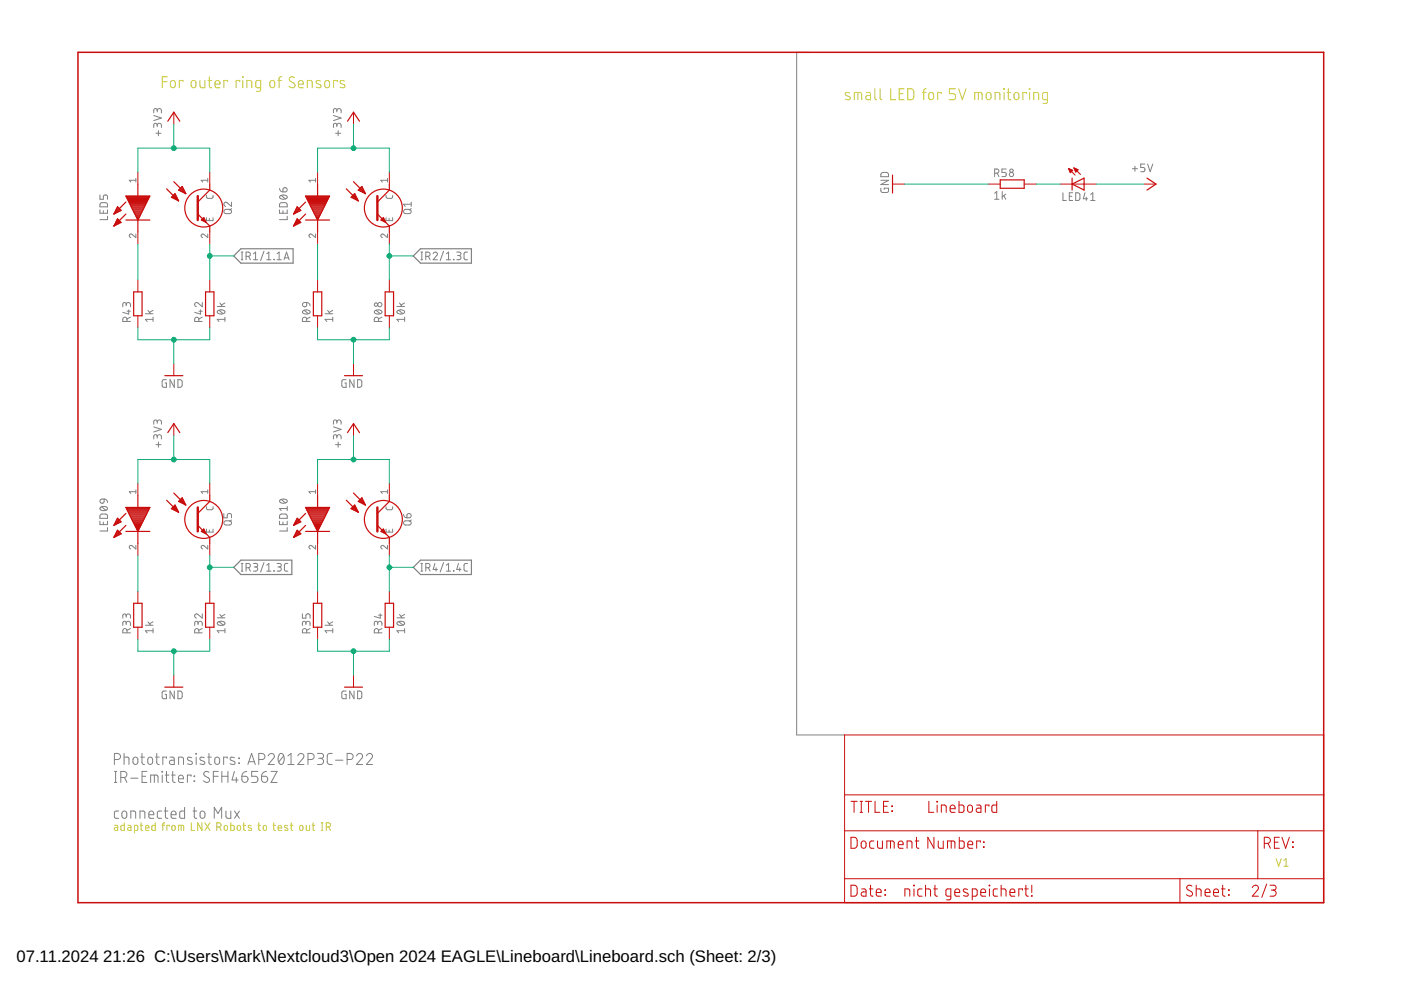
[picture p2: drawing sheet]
<svg xmlns="http://www.w3.org/2000/svg" width="297mm" height="210mm" viewBox="0 0 297 210" stroke-linecap="round" stroke-linejoin="round" font-family="sans-serif">
<defs><g id="words">
<g font-size="3.5">
<text x="3.5" y="203.9">07.11.2024</text>
<text x="21.9" y="203.9">21:26 C:\Users\Mark\Nextcloud3\Open 2024 EAGLE\Lineboard\Lineboard.sch (Sheet: 2/3)</text>
</g>
</g></defs>
<g fill="none" stroke="#c8c832" stroke-width=".21">
<path d="M34.4 17.3h1.1M35.5 16.3h-1.1v2.3M36.3 17.2l.4-.1a.92 .92 0 0 1 .2 1.4l-.3 .1-.3-.2-.2-.3zM38.8 17.3v-.2h-.8v1.5M40.6 17.2l.5-.1a.92 .92 0 0 1 .2 1.4l-.3 .1-.4-.2-.1-.3zM42.4 17.1v1.1l.1 .3 .3 .1h.6v-1.5M44.1 17.1h.8M44.4 16.3v2.1l.5 .2M45.6 17.8h1a.54 .54 0 0 0-.3-.7 .54 .54 0 0 0-.7 .5l.1 .9 .9 .1M48.3 17.3v-.2h-.8v1.5M50.8 17.3v-.2h-.7v1.5M51.4 16.3l.1 .1z"/>
<path d="M51.5 17.1v1.5M52.3 18.6v-1.5l1 .1 .1 1.4M55.3 18.6h-.8l-.2-.2v-1.1l.2-.2h.8v1.9l-.3 .4h-.6M57.3 17.2l.5-.1a.92 .92 0 0 1 .2 1.4l-.3 .1-.4-.2-.1-.3zM58.9 17.1h.8M59.7 16.3l-.5 .2v2.1M62.4 16.5a.58 .58 0 0 0-.8-.1 .58 .58 0 0 0 0 .9l.7 .3a.59 .59 0 0 1 .1 .9 .59 .59 0 0 1-.9 0l-.2-.2M63.3 17.8h1a.54 .54 0 0 0-.4-.7 .54 .54 0 0 0-.6 .5l.1 .9 .9 .1M65.2 18.6v-1.5l.9 .1 .1 1.4M67.9 17.2l-.5-.1-.4 .2 .1 .3 .9 .5v.4a.82 .82 0 0 1-1 0M69 17.2l.4-.1a.92 .92 0 0 1 .2 1.4l-.3 .1-.3-.2-.2-.3zM71.5 17.3v-.2h-.8v1.5"/>
<path d="M73 17.2l-.6-.1-.3 .2 .1 .3 .9 .5v.4a.82 .82 0 0 1-1 0M180.1 19.7l-.7-.1-.2 .4 1 .6v.4l-.3 .1-.7-.1M181.9 19.6v1.5M183.7 19.6h.6l.3 .2v1.3h-.6a.46 .46 0 0 1-.5-.4 .46 .46 0 0 1 .5-.5h.6M185.5 18.8v2.1l.4 .2M186.6 18.8v2l.1 .2 .3 .1M188.8 18.8v2.3h1.1M190.6 19.9h.8M191.7 18.8h-1.1v2.3h1.1M192.5 18.8h.8l.4 .5 .1 1.2-.2 .4-.3 .2h-.8zM195.6 19.6h.8M196.4 18.8l-.5 .2v2.1"/>
<path d="M197 19.8l.3-.2 .5 .2 .2 .8a.52 .52 0 0 1-.6 .6 .52 .52 0 0 1-.5-.6zM199.6 19.9v-.3h-.8v1.5M202.6 18.8h-1.3v1.1h.8a.66 .66 0 0 1 .5 .6 .66 .66 0 0 1-.5 .6h-.8M203.3 18.8l.7 2.3 .8-2.3M207.4 19.6v1.5M209.2 19.8l.5-.2a.92 .92 0 0 1 .2 1.5h-.4l-.4-.3zM212.8 18.8l.1 .1zM212.9 19.6v1.5M213.5 19.6h.8M213.8 18.8v2.1l.5 .2M215.1 19.8l.5-.2a.92 .92 0 0 1 .2 1.5h-.4l-.4-.3zM217.7 19.9v-.3h-.8v1.5"/>
<path d="M218.2 18.8l.2 .1zM218.3 19.6v1.5M181.1 21.1v-1.5l1.5 .1 .1 1.4M206.7 21.1v-1.5l1.4 .1 .1 1.4M211 21.1v-1.5l.9 .1 .1 1.4M219.2 21.1v-1.5l.9 .1 .1 1.4M222.1 21.1h-.8l-.2-.2v-1.1l.2-.2h.8v1.9l-.3 .4h-.6M24.3 175h.5l.2 .3v.8l-.6-.1-.2-.2 .1-.2 .7-.1M26.4 174.5v1.6h-.6l-.2-.3 .1-.6 .1-.2h.6M27.1 175h.5l.2 .3v.8l-.6-.1-.1-.2v-.2l.7-.1M28.5 176.1h.6l.1-.2-.1-.9h-.6v1.6M29.7 175h.6"/>
<path d="M29.9 174.5v1.4l.4 .2M30.8 175.5h.8a.39 .39 0 0 0-.3-.5 .39 .39 0 0 0-.5 .3l.1 .7 .7 .1M32.9 174.5v1.6h-.5l-.2-.3v-.6l.2-.2h.5M34.4 175h.5M34.9 174.5l-.4 .2v1.4M35.9 175.2v-.2h-.5v1.1M36.5 175.1h.5l.1 .6a.36 .36 0 0 1-.3 .4 .36 .36 0 0 1-.4-.4zM37.9 176.1v-1.1l1 .1v1M38.4 175v1.1M40.6 174.5v1.6h.7M42.8 174.5v1.6l-.9-1.6v1.6M43.4 174.5l1.1 1.6"/>
<path d="M44.5 174.5l-1.1 1.6M46 175.3h.4a.44 .44 0 0 0 .5-.4 .44 .44 0 0 0-.5-.4h-.4v1.6M46.5 175.3l.4 .8M47.6 175.1h.5l.1 .6a.36 .36 0 0 1-.3 .4 .36 .36 0 0 1-.4-.4zM48.9 174.5v1.6l.6-.1 .1-.8-.1-.2h-.6M50.4 175.1h.5l.1 .6a.37 .37 0 0 1-.4 .4 .37 .37 0 0 1-.3-.4zM51.5 175h.5M51.7 174.5v1.4l.3 .2M53.3 175.1l-.4-.1-.3 .2 .7 .5v.3l-.2 .1-.5-.1M54.7 175h.5M54.9 174.5v1.4l.3 .2M55.9 175.1h.5l.1 .6a.36 .36 0 0 1-.3 .4 .36 .36 0 0 1-.4-.4z"/>
<path d="M57.9 175h.5M58 174.5l.1 1.4 .3 .2M59 175.5h.7a.39 .39 0 0 0-.3-.5 .39 .39 0 0 0-.4 .3l.1 .7 .6 .1M61 175.1l-.4-.1-.3 .2 .7 .5v.3l-.2 .1-.5-.1M61.6 175h.5M61.7 174.5l.1 1.4 .3 .2M63.6 175.1h.5l.1 .6a.36 .36 0 0 1-.3 .4 .36 .36 0 0 1-.4-.4zM64.9 175v.9l.3 .2h.4v-1.1M66.2 175h.5M66.4 174.5v1.4l.3 .2M68.1 176.1h.4M68.1 174.5h.4"/>
<path d="M68.3 174.5v1.6M69.2 175.3h.4a.44 .44 0 0 0 .5-.4 .44 .44 0 0 0-.5-.4h-.4v1.6M69.7 175.3l.4 .8M270.6 182.1l.5 1.6 .6-1.6M272.2 182.4l.5-.3v1.6M272.2 183.7h.9"/>
</g>
<g fill="none" stroke="#808080" stroke-width=".21">
<path d="M171.4 11.1h-2.5v144.7h10.2M28.8 37.8v.8M28.8 38.2h-1.4l.3 .4M32.6 24.5l1.6 .5-1.6 .6M33.1 28.3h1M33.3 26.6a.44 .44 0 0 1 .5-.5 .44 .44 0 0 1 .4 .5v.4M33.3 26.9v-.4a.37 .37 0 0 0-.3-.4 .37 .37 0 0 0-.4 .4v.5M33.3 23.5a.44 .44 0 0 1 .5-.5 .44 .44 0 0 1 .4 .5v.4M33.3 23.7v-.3a.37 .37 0 0 0-.3-.4 .37 .37 0 0 0-.4 .4v.5M33.6 27.7v1.1M44 38.2h-1.3l.3 .4M44 37.8v.8"/>
<path d="M59.3 40l.3 .6 .4 .1M60.1 39.9a.46 .46 0 0 1 .7 .1 .46 .46 0 0 1-.3 .7h-.5zM66.9 38.2h-1.4l.3 .4M66.9 37.8v.8M70.7 24.5l1.6 .5-1.6 .6M71.1 28.3h1.1M71.4 26.6a.46 .46 0 0 1 .5-.5 .46 .46 0 0 1 .4 .5v.4M71.4 26.9v-.4a.36 .36 0 0 0-.3-.4 .36 .36 0 0 0-.4 .4v.5M71.4 23.5a.46 .46 0 0 1 .5-.5 .46 .46 0 0 1 .4 .5v.4M71.4 23.7v-.3a.36 .36 0 0 0-.3-.4 .36 .36 0 0 0-.4 .4v.5M71.7 27.7v1.1M82.1 38.2h-1.3l.2 .4"/>
<path d="M82.1 37.8v.8M186.8 39.9v.5l.2 .4h1l.4-.2v-.7h-.9v.3M186.8 38.2h1.6l-1.6 .9h1.6M186.9 36.7l.3-.1h.9l.2 .3 .1 .6h-1.6zM210.9 36.7h.4a.44 .44 0 0 0 .5-.4 .44 .44 0 0 0-.5-.5h-.4v1.6M211.4 36.7l.4 .7M213.3 35.8h-.9v.8h.6a.45 .45 0 0 1 .3 .4 .45 .45 0 0 1-.3 .4h-.6M240.1 35.8h1.1M240.6 35.2v1.1M242.7 34.8h-.8v.7h.5a.45 .45 0 0 1 .3 .5 .45 .45 0 0 1-.3 .4h-.5M243.3 34.8l.6 1.6 .5-1.6M21.2 41.3v.9h.7v-.5a.45 .45 0 0 1 .5-.4 .45 .45 0 0 1 .4 .4v.5"/>
<path d="M21.2 44.5v.7h1.6v-.7M21.3 43.1l1.2-.1 .3 .2v.7h-1.6zM21.9 44.7v.5M22.8 45.8v.8h-1.6M28.8 49.6v.8l-.8-.7a.38 .38 0 0 0-.6 .1 .38 .38 0 0 0 .3 .6M43.8 41.4v.4l.3 .3 .9-.1 .1-.2 .1-.4M43.8 46.2v.6h1.4v-.6M44 49.6v.8l-.7-.7a.38 .38 0 0 0-.6 .1 .38 .38 0 0 0 .3 .6M44.4 46.3v.5M47.6 44.5l1-.1a.46 .46 0 0 1 .5 .4 .46 .46 0 0 1-.5 .5l-1-.1-.1-.3zM49.1 42.9v.9l-.9-.8a.44 .44 0 0 0-.7 .1 .44 .44 0 0 0 .3 .7M49.1 44.2l-.4 .4"/>
<path d="M51.1 55.1h.4M51.1 53.4h.4M51.3 53.4v1.7M52.2 54.4h.4a.46 .46 0 0 0 .5-.5 .46 .46 0 0 0-.5-.5h-.4v1.7M52.7 54.4l.4 .7M53.7 55.1h1M53.7 53.8l.5-.4v1.7M56 53.3l-.8 2M56.6 55.1h.8M56.6 53.8l.4-.4v1.7M58.1 55v.1zM58.7 55.1h.9"/>
<path d="M58.7 53.8l.5-.4v1.7M59.3 44.5v.7h1.6v-.7M59.4 41.6a1.02 1.02 0 0 1 1.5 .2 .97 .97 0 0 1-1.6 0zM59.4 43.1l1.2-.1 .3 .2v.7h-1.6zM59.6 41.4l.9 .8M60 44.7v.5M60.2 55.1l.5-1.7 .6 1.7M60.3 54.7h.9M60.9 45.8v.8h-1.6M66.9 49.6v.8l-.8-.7a.38 .38 0 0 0-.6 .1 .38 .38 0 0 0 .3 .6M81.9 41.4v.4l.3 .3 .9-.1 .1-.2v-.4M81.9 46.2v.6h1.3v-.6"/>
<path d="M82.1 49.6v.8l-.7-.7a.38 .38 0 0 0-.6 .1 .38 .38 0 0 0 .2 .6M82.5 46.3v.5M85.7 44.5l1-.1a.46 .46 0 0 1 .5 .4 .46 .46 0 0 1-.5 .5l-1-.1-.1-.3zM87.2 44.2l-.4 .4M87.2 43.3h-1.6l.3 .5M87.2 42.9v.9M89.2 55.1h.4M89.2 53.4h.4M89.4 53.4v1.7M90.3 54.4h.4a.46 .46 0 0 0 .5-.5 .46 .46 0 0 0-.5-.5h-.4v1.7M90.8 54.4l.4 .7M91.8 53.8a.44 .44 0 0 1 .7-.3 .44 .44 0 0 1 .1 .7l-.8 .9h.9"/>
<path d="M94 53.3l-.7 2M94.6 55.1h.9M94.6 53.8l.5-.4v1.7M96.1 55l.1 .1zM96.8 53.4h.6a.36 .36 0 0 1 .3 .4 .36 .36 0 0 1-.3 .4h-.4M97.3 54.2a.46 .46 0 0 1 .4 .4 .46 .46 0 0 1-.4 .5h-.5M99.1 53.4l-.5 .1-.2 .3v1.1l.2 .2h.5M210.9 41l.4-.4v1.6M210.9 42.2h.9M212.5 40.6v1.6M212.8 41.5l.4 .7M213.2 41.2l-.7 .5"/>
<path d="M225.4 40.9v1.6h.7M226.7 41.6h.5M227.4 40.9h-.7v1.6h.7M228.1 40.9h.6l.2 .3v1l-.2 .3h-.6zM230 40.9l-.3 1.2h.9M230.3 41.8v.7M231.2 42.5h1M231.2 41.2l.5-.3v1.6M26.8 64.6a.46 .46 0 0 1 .4-.5 .46 .46 0 0 1 .5 .5v.4M26.8 64.9v-.4a.36 .36 0 0 0-.4-.4 .36 .36 0 0 0-.4 .4v.5M26.9 68.2v-.5a.44 .44 0 0 0-.4-.5 .44 .44 0 0 0-.5 .5v.5h1.7M26.9 66h.8"/>
<path d="M27.3 65.7v.9l-1.3-.4M27.7 67.2l-.8 .4M30.8 66.5h1.6M31.4 65.8l.5 .7M32.4 67.7h-1.6l.4 .5M32.4 67.2v1M32.4 65.8l-.7 .4M42.2 68.2v-.5a.44 .44 0 0 0-.5-.5 .44 .44 0 0 0-.4 .5v.5h1.6M42.2 66h.7M42.5 65.7v.9l-1.2-.4M42.9 64.1v.9l-.9-.7a.45 .45 0 0 0-.7 .1 .45 .45 0 0 0 .3 .6M42.9 67.2l-.7 .4"/>
<path d="M46.1 65h1.6M46.2 65.9a1.02 1.02 0 0 1 1.5 .2 .97 .97 0 0 1-1.6 0zM46.4 65.8l.9 .7M46.6 64.2l.6 .8M47.7 67.7h-1.6l.3 .5M47.7 67.2v1M47.7 64.2l-.8 .5M64.2 65.9a.89 .89 0 0 1 1.5 .4 1.05 1.05 0 0 1-1.6-.2zM64.3 64.3l.7-.2v.6a.46 .46 0 0 1-.6 .3 .46 .46 0 0 1-.1-.7zM64.5 65.8l.9 .7M65 68.2v-.5a.46 .46 0 0 0-.4-.5 .46 .46 0 0 0-.5 .5v.5h1.6M65 64.1l.6 .3 .1 .5"/>
<path d="M65.7 67.2l-.7 .4M68.9 66.5h1.6M69.5 65.8l.5 .7M70.5 67.7h-1.6l.4 .5M70.5 67.2v1M70.5 65.8l-.7 .4M79.5 65.9a.9 .9 0 0 1 1.5 .4 1.05 1.05 0 0 1-1.6-.2zM79.7 65.8l.9 .7M80.3 68.2v-.5a.46 .46 0 0 0-.5-.5 .46 .46 0 0 0-.4 .5v.5h1.6M81 67.2l-.7 .4M84.2 65h1.6M84.3 65.9a1.02 1.02 0 0 1 1.5 .2 .97 .97 0 0 1-1.6 0z"/>
<path d="M84.5 65.8l.9 .7M84.7 64.2l.5 .8M85.8 67.7h-1.6l.3 .5M85.8 67.2v1M85.8 64.2l-.8 .5M32.6 90.5l1.6 .5-1.6 .6M33.1 94.3h1M33.3 92.6a.44 .44 0 0 1 .5-.4 .44 .44 0 0 1 .4 .4v.5M33.3 92.9v-.4a.37 .37 0 0 0-.3-.3 .37 .37 0 0 0-.4 .3v.6M33.3 89.5a.44 .44 0 0 1 .5-.5 .44 .44 0 0 1 .4 .5v.4M33.3 89.7v-.3a.37 .37 0 0 0-.3-.4 .37 .37 0 0 0-.4 .4v.5M33.6 93.7v1.1"/>
<path d="M35.3 80.5h-.7l-.2 .2 .1 1.3 .8 .1v-.9h-.3M37 80.5v1.6l-1-1.6v1.6M37.7 80.5h.6l.3 .3v.9l-.3 .4h-.6zM70.7 90.5l1.6 .5-1.6 .6M71.1 94.3h1.1M71.4 92.6a.46 .46 0 0 1 .5-.4 .46 .46 0 0 1 .4 .4v.5M71.4 92.9v-.4a.36 .36 0 0 0-.3-.3 .36 .36 0 0 0-.4 .3v.6M71.4 89.5a.46 .46 0 0 1 .5-.5 .46 .46 0 0 1 .4 .5v.4M71.4 89.7v-.3a.36 .36 0 0 0-.3-.4 .36 .36 0 0 0-.4 .4v.5M71.7 93.7v1.1M73.4 80.5h-.7l-.2 .2 .1 1.3 .8 .1v-.9h-.3M75.1 80.5v1.6l-1-1.6v1.6"/>
<path d="M75.8 80.5h.6l.3 .3v1.1l-.3 .2h-.6zM21.2 110.5v.7h1.6v-.7M21.3 107.6a1 1 0 0 1 1.5 .2 .95 .95 0 0 1-1.6 0zM21.3 109.1l1.2-.1 .3 .3v.6h-1.6zM21.3 105.9l.8-.1v.5a.45 .45 0 0 1-.7 .3 .45 .45 0 0 1-.1-.7zM21.5 107.5l.9 .7M21.9 110.7v.5M22.1 105.8l.4 .1 .3 .6M22.8 111.9v.7h-1.6M28.8 115.6v.8l-.8-.7a.38 .38 0 0 0-.6 .2 .38 .38 0 0 0 .3 .5M28.8 103.9v.7M28.8 104.2h-1.4l.3 .4"/>
<path d="M43.8 107.4v.5l.3 .2h.9l.1-.2 .1-.5M43.8 112.2v.6h1.4v-.6M44 115.6v.8l-.7-.7a.38 .38 0 0 0-.6 .2 .38 .38 0 0 0 .3 .5M44 103.9v.7M44 104.2h-1.3l.3 .4M44.4 112.4v.4M47.5 108.9v.9h.7v-.6a.47 .47 0 0 1 .4-.3 .47 .47 0 0 1 .5 .3v.6M47.6 110.6l1-.2a.44 .44 0 0 1 .5 .5 .44 .44 0 0 1-.5 .4l-1-.1-.1-.3zM49.1 110.2l-.4 .4M51.1 119.5h.4M51.3 119.5v1.6M53.7 119.5h.6a.37 .37 0 0 1 .4 .3 .37 .37 0 0 1-.4 .4h-.4"/>
<path d="M56 119.3l-.8 2M56.6 119.8l.4-.3v1.6M58.7 119.5h.6a.37 .37 0 0 1 .3 .3 .37 .37 0 0 1-.3 .4h-.4M59.3 110.5v.7h1.6v-.7M59.4 106a1.02 1.02 0 0 1 1.5 .3 .97 .97 0 0 1-1.6 0zM59.4 109.1l1.2-.1 .3 .3v.6h-1.6zM59.6 105.9l.9 .7M60 110.7v.5M60.9 107.4v.9M60.9 111.9v.7h-1.6M60.9 107.8h-1.6l.3 .5M61 119.5h-.5l-.2 .3v1.1l.2 .2h.5"/>
<path d="M66.9 115.6v.8l-.8-.7a.38 .38 0 0 0-.6 .2 .38 .38 0 0 0 .3 .5M66.9 103.9v.7M66.9 104.2h-1.4l.3 .4M81.9 107.4v.5l.3 .2h.9l.1-.2v-.5M81.9 112.2v.6h1.3v-.6M82.1 115.6v.8l-.7-.7a.38 .38 0 0 0-.6 .2 .38 .38 0 0 0 .2 .5M82.1 103.9v.7M82.1 104.2h-1.3l.2 .4M82.5 112.4v.4M85.6 109.1l.3 .6 .4 .1M85.7 110.6l1-.2a.44 .44 0 0 1 .5 .5 .44 .44 0 0 1-.5 .4l-1-.1-.1-.3zM86.4 109a.47 .47 0 0 1 .7 .1 .47 .47 0 0 1-.4 .7h-.4z"/>
<path d="M87.2 110.2l-.4 .4M89.2 119.5h.4M89.4 119.5v1.6M92.2 119.5l-.4 1.2h.9M94 119.3l-.7 2M94.6 119.8l.5-.3v1.6M97.2 119.5l-.4 1.2h.9M99.1 119.5l-.6 .1-.1 .2v1.1l.2 .2h.5M26.8 132.2a.46 .46 0 0 1 .4-.5 .46 .46 0 0 1 .5 .5v.4M26.8 132.4v-.3a.36 .36 0 0 0-.4-.4 .36 .36 0 0 0-.4 .4v.5M26.8 130.6a.46 .46 0 0 1 .4-.4 .46 .46 0 0 1 .5 .4v.5M26.8 130.9v-.4a.36 .36 0 0 0-.4-.3 .36 .36 0 0 0-.4 .3v.6"/>
<path d="M26.9 134.2v-.5a.44 .44 0 0 0-.4-.4 .44 .44 0 0 0-.5 .4v.5h1.7M27.7 133.3l-.8 .3M30.8 132.6h1.6M31.4 131.8l.5 .8M32.4 133.3v.9M32.4 133.7h-1.6l.4 .5M32.4 131.8l-.7 .4M42 132.2a.44 .44 0 0 1 .4-.5 .44 .44 0 0 1 .5 .5v.4M42 132.4v-.3a.36 .36 0 0 0-.4-.4 .36 .36 0 0 0-.3 .4v.5M42.2 134.2v-.5a.44 .44 0 0 0-.5-.4 .44 .44 0 0 0-.4 .4v.5h1.6M42.9 130.2v.9l-.9-.8a.44 .44 0 0 0-.7 .1 .44 .44 0 0 0 .3 .7M42.9 133.3l-.7 .3"/>
<path d="M46.1 131h1.6M46.2 131.9a1.02 1.02 0 0 1 1.5 .3 .97 .97 0 0 1-1.6 0zM46.4 131.8l.9 .7M46.6 130.3l.6 .7M47.7 133.3v.9M47.7 133.7h-1.6l.3 .5M47.7 130.3l-.8 .4M51.1 121.1h.4M52.2 120.4h.4a.46 .46 0 0 0 .5-.5 .46 .46 0 0 0-.5-.4h-.4v1.6M52.7 120.4l.4 .7M54.2 120.2a.44 .44 0 0 1 .5 .4 .44 .44 0 0 1-.5 .5h-.5M56.6 121.1h.8"/>
<path d="M58.1 121v.1zM59.2 120.2a.44 .44 0 0 1 .4 .4 .44 .44 0 0 1-.4 .5h-.5M64.1 130.2v.9h.8v-.6a.45 .45 0 0 1 .4-.4 .45 .45 0 0 1 .4 .4v.6M64.9 132.2a.44 .44 0 0 1 .4-.5 .44 .44 0 0 1 .4 .5v.4M64.9 132.4v-.3a.37 .37 0 0 0-.4-.4 .37 .37 0 0 0-.4 .4v.5M65 134.2v-.5a.46 .46 0 0 0-.4-.4 .46 .46 0 0 0-.5 .4v.5h1.6M65.7 133.3l-.7 .3M68.9 132.6h1.6M69.5 131.8l.5 .8M70.5 133.3v.9M70.5 133.7h-1.6l.4 .5M70.5 131.8l-.7 .4"/>
<path d="M80.1 132.2a.46 .46 0 0 1 .4-.5 .46 .46 0 0 1 .5 .5v.4M80.1 132.4v-.3a.36 .36 0 0 0-.4-.4 .36 .36 0 0 0-.3 .4v.5M80.3 134.2v-.5a.46 .46 0 0 0-.5-.4 .46 .46 0 0 0-.4 .4v.5h1.6M80.3 130.4h.7M80.6 130.2v.9l-1.2-.4M81 133.3l-.7 .3M84.2 131h1.6M84.3 131.9a1.02 1.02 0 0 1 1.5 .3 .97 .97 0 0 1-1.6 0zM84.5 131.8l.9 .7M84.7 130.3l.5 .7M85.8 133.3v.9M85.8 133.7h-1.6l.3 .5"/>
<path d="M85.8 130.3l-.8 .4M89.2 121.1h.4M90.3 120.4h.4a.46 .46 0 0 0 .5-.5 .46 .46 0 0 0-.5-.4h-.4v1.6M90.8 120.4l.4 .7M92.5 120.4v.7M94.6 121.1h.9M96.1 121l.1 .1zM97.5 120.4v.7M26.3 159.7v2.4M30.1 159.7v2l.1 .3 .4 .1M33.2 159.7v2l.2 .3 .4 .1M35.3 146.5h-.7l-.2 .2v1.1l.2 .3h.7v-.9h-.3"/>
<path d="M37 146.5v1.6l-1-1.6v1.6M37.7 146.5l.6 .1 .3 .2v.9l-.3 .4h-.6zM41.5 159.7l.2 .2zM44.3 159.7v2.1l.5 .3M59.2 159.9a.55 .55 0 0 1 .6-.1 .55 .55 0 0 1 .4 .5 1.36 1.36 0 0 1-.6 1.8 1.47 1.47 0 0 1-.4-2.2zM67.3 159.7h.8a.52 .52 0 0 1 .5 .6 .52 .52 0 0 1-.5 .5h-.5M70.4 159.7l-.7 .1-.3 .5 .1 1.6 .4 .2h.5M73.4 146.5h-.7l-.2 .2v1.1l.2 .3h.7v-.9h-.3M75.1 146.5v1.6l-1-1.6v1.6M75.8 146.5l.6 .1 .3 .2v1.1l-.3 .2h-.6zM24.3 161h.6a.65 .65 0 0 0 .6-.6 .65 .65 0 0 0-.6-.7h-.6v2.4M24.3 165.9h.5"/>
<path d="M24.3 163.6h.5M24.5 163.6v2.3M25.2 172h-.7l-.2 .3 .1 1.1 .8 .1M25.6 164.8h.6a.65 .65 0 0 0 .7-.6 .65 .65 0 0 0-.7-.6h-.6v2.3M26 172.1l.5-.1a.92 .92 0 0 1 .1 1.4l-.3 .1-.3-.2-.2-.3zM26.3 160.5h.8l.2 .3v1.3M26.4 164.8l.5 1.1M27.7 165h1.6M27.7 173.5v-1.5l1 .1 .1 1.4M28.3 160.7l.5-.2a.92 .92 0 0 1 .2 1.5l-.4 .1-.4-.4zM29.7 173.5v-1.5l.9 .1 .1 1.4M29.8 160.5h.8"/>
<path d="M30.1 164.6h.8M31.2 163.6h-1.1v2.3h1.1M31.5 160.7l.4-.2a.92 .92 0 0 1 .2 1.5l-.4 .1-.4-.4zM31.6 172.7h1a.55 .55 0 0 0-.4-.7 .55 .55 0 0 0-.6 .5l.1 .9 .9 .1M31.9 165.9v-1.6l1.5 .1 .1 1.5M32.7 164.3v1.6M33 160.5h.8M34.3 172h-.7l-.2 .3 .1 1.1 .8 .1M34.3 163.6l.2 .1zM34.4 164.3v1.6M34.8 172h.8M35 164.3h.8"/>
<path d="M35.1 171.2v2.1l.5 .2M35.3 163.6v2.1l.5 .2M35.3 160.8v-.3h-.8v1.6M36 160.5h.7l.3 .4v1.2h-.6a.46 .46 0 0 1-.5-.5 .46 .46 0 0 1 .5-.4h.6M36.3 172.7h1a.55 .55 0 0 0-.3-.7 .55 .55 0 0 0-.7 .5l.1 .9 .9 .1M36.4 164.3h.7M36.6 163.6v2.1l.5 .2M37.8 165.1h1.1a.55 .55 0 0 0-.4-.7 .55 .55 0 0 0-.7 .4l.2 1 .9 .1M37.9 162.1v-1.6h.8l.2 .3v1.3M39.1 171.2v2.3h-.8l-.2-.2v-1.1l.2-.2h.8M40.5 164.6v-.3h-.8v1.6M40.7 160.7l-.8-.1-.2 .4 1 .5v.4a.75 .75 0 0 1-.9 0"/>
<path d="M40.9 172h.8M41.1 164.5l.2 .2zM41.1 165.6l.2 .1zM41.2 171.2v2.1l.5 .2M41.6 160.5v1.6M42.5 172.1l.3-.1 .5 .1 .2 .9a.52 .52 0 0 1-.6 .5 .52 .52 0 0 1-.5-.5zM43.3 160.7l-.7-.1-.2 .4 .9 .5 .1 .4a.75 .75 0 0 1-1 0M44 160.5h.8M44.3 163.7a.58 .58 0 0 0-.9-.1 .58 .58 0 0 0 .1 .9l.7 .4a.58 .58 0 0 1 0 .9 .58 .58 0 0 1-.8-.1l-.3-.1M45.2 164.6h1.1M45.4 173.5v-2.3l.8 1.3 .8-1.3v2.3M45.6 160.7l.4-.2 .4 .2 .2 .9a.52 .52 0 0 1-.6 .5 .52 .52 0 0 1-.5-.5z"/>
<path d="M46.3 163.6h-1.1v2.3M47 164.6h1.3M47 163.6v2.3M47.9 172v1.1l.1 .3 .3 .1h.6v-1.5M48.2 160.8v-.3h-.8v1.6M48.3 163.6v2.3M49.7 160.7l-.7-.1-.2 .4 1 .5v.4a.77 .77 0 0 1-1 0M49.7 163.6l-.5 1.8h1.3M49.7 172l1.1 1.5M50.1 164.8v1.1M50.6 160.7l.2 .1zM50.6 161.8l.2 .1z"/>
<path d="M50.8 172l-1.1 1.5M51.3 164.6h.7a.65 .65 0 0 1 .6 .7 .65 .65 0 0 1-.7 .6 .65 .65 0 0 1-.6-.7zM52.3 163.6l-.7 .3-.3 .7M52.6 162.1l.7-2.4 .8 2.4M52.8 161.5h1.1M54.7 163.6h-1.3v1h.7a.67 .67 0 0 1 .6 .6 .67 .67 0 0 1-.6 .7h-.7M54.9 161h.6a.65 .65 0 0 0 .7-.6 .65 .65 0 0 0-.7-.7h-.6v2.4M55.5 164.6h.7a.65 .65 0 0 1 .6 .7 .65 .65 0 0 1-.7 .6 .65 .65 0 0 1-.6-.7zM56.5 163.6l-.7 .3-.3 .7M56.9 160.3a.64 .64 0 0 1 .9-.5 .64 .64 0 0 1 .2 1l-1.1 1.3h1.3M57.5 163.6h1.3l-1.3 2.3h1.3M60.1 160.3l-1 1.3"/>
<path d="M61 162.1h1.3M61 160.3l.7-.6v2.4M63.1 160.3a.64 .64 0 0 1 .9-.5 .64 .64 0 0 1 .2 1l-1.1 1.3h1.3M65.3 161h.7a.65 .65 0 0 0 .6-.6 .65 .65 0 0 0-.6-.7h-.7v2.4M68 160.8a.66 .66 0 0 1 .6 .6 .66 .66 0 0 1-.6 .7h-.7M71.1 161.2h1.6M73.6 161h.6a.65 .65 0 0 0 .7-.6 .65 .65 0 0 0-.7-.7h-.6v2.4M75.6 160.3a.64 .64 0 0 1 .9-.5 .64 .64 0 0 1 .2 1l-1.1 1.3h1.3M77.7 160.3a.64 .64 0 0 1 .9-.5 .64 .64 0 0 1 .2 1l-1.1 1.3h1.3"/>
<circle cx="214.4" cy="37" r=".46"/>
<circle cx="214.5" cy="36.2" r=".36"/>
<circle cx="79.7" cy="64.6" r=".36"/>
<circle cx="80.5" cy="64.6" r=".45"/>
</g>
<path d="M49.6 54.3l1.5-1.6h11v3.1h-11zM89.2 52.7h10.7v3.1h-10.7l-1.6-1.5zM49.6 120.3l1.5-1.5h10.8v3h-10.8zM87.6 120.3l1.6-1.5h10.7v3h-10.7z" fill="none" stroke="#808080" stroke-width=".25"/>
<path d="M16.5 11.1h264.1v180.3h-264.1z" fill="none" stroke="#c90d0c" stroke-width=".32"/>
<g fill="none" stroke="#c90d0c" stroke-width=".21">
<path d="M29.2 36.5v2.5M36.9 23.8v2.5M44.5 36.5v2.5M67.3 36.5v2.5M75 23.8v2.5M82.5 36.5v2.5M189.2 39h2.6M209.5 39h2.6M217.1 39h2.6M224.8 39h7.6M226.5 35.7l1.4 1.4M226.5 35.7l.9 .4-.5 .5z"/>
<path d="M226.6 35.8h.1M226.6 35.9h.4M226.7 36h.6M226.7 36.2h.7M226.8 36.3h.5M226.8 36.4h.3M226.9 36.5h.1M227.7 35.6l1.4 1.4M227.7 35.6l.9 .4-.5 .5zM227.7 35.7h.2M227.8 35.8h.4M227.8 35.9h.6"/>
<path d="M227.9 36h.6M227.9 36.2h.5M228 36.3h.3M228 36.4h.2M242.5 39h2.6M29.2 49.2v2.5M29.2 59.4v2.5M44.5 49.2v2.5M44.5 59.4v2.5M67.3 49.2v2.5M67.3 59.4v2.5M82.5 49.2v2.5"/>
<path d="M82.5 59.4v2.5M29.2 67v2.5M36.9 77.1v2.6M44.5 67v2.5M67.3 67v2.5M75 77.1v2.6M82.5 67v2.5M36.9 89.8v2.6M75 89.8v2.6M29.2 102.5v2.6M29.2 115.2v2.6M44.5 102.5v2.6"/>
<path d="M44.5 115.2v2.6M67.3 102.5v2.6M67.3 115.2v2.6M82.5 102.5v2.6M82.5 115.2v2.6M29.2 125.4v2.5M29.2 133v2.5M44.5 125.4v2.5M44.5 133v2.5M67.3 125.4v2.5M67.3 133v2.5M82.5 125.4v2.5"/>
<path d="M82.5 133v2.5M36.9 143.2v2.5M75 143.2v2.5M179.1 155.8h101.5v35.6h-101.5zM179.1 176.1h101.5M179.1 168.5h101.5M180.4 177.5h.9l.4 .5v1.2l-.1 .4-.3 .2-.9 .1zM180.4 169.9h1.3M181.1 169.9v2.3M182.4 169.9h.5M182.4 172.2h.5M182.6 169.9v2.3"/>
<path d="M182.7 178.5l.5-.2a.92 .92 0 0 1 .2 1.5l-.4 .1-.4-.4zM183.5 169.9h1.3M184.1 169.9v2.3M185.3 178.3h-.7l-.2 .4 .1 1 .8 .2M185.5 169.9v2.3h1.1M186.1 178.3v1.2l.1 .2 .3 .2h.6v-1.6M187.3 170.9h.8M188 179.9v-1.6l1.5 .1 .1 1.5M188.4 169.9h-1.1v2.3h1.1M188.8 178.3v1.6M189.1 170.9l.1 .1zM189.1 171.9l.1 .1z"/>
<path d="M190.4 179.1h1.1a.55 .55 0 0 0-.4-.8 .55 .55 0 0 0-.7 .5l.2 .9 .9 .2M192.3 179.9v-1.6l1 .1 .1 1.5M194.1 178.3h.7M194.3 177.5v2.1l.5 .3M196.9 169.9v2.3h1.1M198 177.5v2.4l-1.3-2.4v2.4M198.6 169.9l.2 .1zM198.7 170.7v1.5M198.9 178.3v1.2l.2 .2 .2 .2h.7v-1.6M199.6 172.2v-1.5l.9 .1 .1 1.4M200.9 179.9v-1.6l1.5 .1 .1 1.5M201.4 171.5h1.1a.56 .56 0 0 0-.4-.8 .56 .56 0 0 0-.7 .5l.2 .9 .9 .1"/>
<path d="M201.7 178.3v1.6M203.3 169.9v2.3h.8l.3-.3-.1-1-.2-.2h-.8M203.4 177.5v2.4l.8-.1 .2-.2v-1.1l-.2-.2h-.8M205.2 179.1h1a.55 .55 0 0 0-.3-.8 .55 .55 0 0 0-.7 .5l.1 .9 .9 .2M205.3 170.9l.3-.2 .5 .2 .1 .8a.52 .52 0 0 1-.5 .5 .52 .52 0 0 1-.6-.5zM207.1 170.7h.7l.2 .2v1.3h-.6a.44 .44 0 0 1-.5-.4 .44 .44 0 0 1 .5-.5h.6M207.9 178.6v-.3h-.8v1.6M208.5 179.5l.1 .2zM208.5 178.5l.1 .1zM209.7 170.9v-.2h-.8v1.5M211.3 169.9v2.3h-.8l-.2-.2v-1.1l.2-.2h.8M266.7 176.1v10.2"/>
<path d="M268.1 178.8h.6a.65 .65 0 0 0 .6-.6 .65 .65 0 0 0-.6-.7h-.6v2.4M268.8 178.8l.5 1.1M270.2 178.6h.8M271.3 177.5h-1.1v2.4h1.1M271.8 177.5l.8 2.4 .8-2.4M274 178.5l.2 .1zM274 179.5l.2 .2zM179.1 186.3h101.5M180.4 187.7h.9l.4 .4v1.3l-.1 .4-.3 .2h-.9zM182.7 188.5h.7l.2 .3v1.2h-.6a.46 .46 0 0 1-.4-.4 .46 .46 0 0 1 .4-.5h.6M184.3 188.5h.8M184.6 187.7v2.1l.5 .2"/>
<path d="M185.8 189.2h1a.54 .54 0 0 0-.3-.7 .54 .54 0 0 0-.7 .5l.1 .9 .9 .1M187.6 188.7l.1 .1zM187.6 189.7l.1 .1zM191.9 190v-1.5l.9 .1 .1 1.4M193.7 187.7l.1 .1zM193.8 188.5v1.5M195.5 188.5h-.7l-.2 .3 .1 1.1 .8 .1M196.2 188.5l1 .1 .1 1.4M196.2 187.7v2.3M198 188.5h.8M198.2 187.7v2.1l.6 .2M201.6 190h-.8l-.2-.2v-1.1l.2-.2h.8v1.9l-.2 .4h-.7"/>
<path d="M202.4 189.2h1.1a.54 .54 0 0 0-.4-.7 .54 .54 0 0 0-.7 .5l.1 .9 1 .1M205.1 188.6l-.7-.1-.2 .4 1 .6v.4l-.2 .1-.7-.1M206.1 190h.8l.2-.2 .1-1-.3-.3h-.8v2.3M207.9 189.2h1.1a.54 .54 0 0 0-.4-.7 .54 .54 0 0 0-.7 .5l.1 .9 1 .1M209.7 187.7l.1 .1zM209.8 188.5v1.5M211.5 188.5h-.7l-.2 .3 .1 1.1 .8 .1M212.3 188.5l.9 .1 .1 1.4M212.3 187.7v2.3M214.1 189.2h1.1a.54 .54 0 0 0-.4-.7 .54 .54 0 0 0-.7 .5l.1 .9 1 .1M216.8 188.7v-.2h-.8v1.5M217.2 188.5h.8"/>
<path d="M217.5 187.7v2.1l.5 .2M218.7 189.9l.1 .1zM218.8 187.7v1.5M250.2 186.3v5.1M252.7 187.9a.58 .58 0 0 0-.9-.1 .58 .58 0 0 0 .1 .9l.7 .3a.54 .54 0 0 1 .2 .8 .54 .54 0 0 1-.8 .2l-.5-.3M253.6 188.5l1 .1 .1 1.4M253.6 187.7v2.3M255.5 189.2h1a.54 .54 0 0 0-.3-.7 .54 .54 0 0 0-.7 .5l.1 .9 .9 .1M257.3 189.2h1a.54 .54 0 0 0-.3-.7 .54 .54 0 0 0-.7 .5l.1 .9 .9 .1M259 188.5h.7M259.2 187.7v2.1l.5 .2M260.5 189.7l.1 .1z"/>
<path d="M260.5 188.7l.1 .1zM265.5 188.2a.64 .64 0 0 1 .9-.5 .64 .64 0 0 1 .2 1l-1.1 1.3h1.3M268.6 187.4l-1.1 2.9M269.3 187.7h.7a.52 .52 0 0 1 .6 .5 .52 .52 0 0 1-.6 .5h-.5M269.9 188.7a.65 .65 0 0 1 .7 .7 .65 .65 0 0 1-.7 .6h-.6"/>
</g>
<g fill="none" stroke="#c90d0c" stroke-width=".25">
<path d="M29.2 39v2.6M35.6 25.7l1.3-1.9 1.2 1.9M36.9 38.5l2.5 2.6M38.3 39.9h.5M38.5 39.6h.2M44.5 39v1.3l-2.6 2.5M67.3 39v2.6M73.7 25.7l1.3-1.9 1.2 1.9M75 38.5l2.5 2.6M76.4 39.9h.5M76.6 39.6h.2M82.5 39v1.3l-2.5 2.5"/>
<path d="M189.2 37.1v3.8M212.1 38.1h5v1.8h-5zM227.3 39l2.5-1.2v2.5zM227.3 37.8v2.5M243.2 37.8l1.9 1.2-1.9 1.3M24.2 47.9h.1M24.2 45.2h.3M24.3 47.6h.4M24.4 45h.6M24.4 47.4h.8M24.5 44.7h.9M24.5 47.2h1.1"/>
<path d="M24.6 44.5h1M24.6 47h.9M24.7 44.3h.7M24.7 46.7h.6M24.8 44.1h.3M24.8 46.5h.2M24.9 46.4l.8 .8-1.5 .7zM24.9 43.9l.8 .7-1.5 .8zM26.7 46.7h5.1M26.7 45.4l-2.5 2.5M26.7 42.8l-2.5 2.6M26.7 41.6h5.1l-2.6 5.1z"/>
<path d="M26.7 41.6h5M26.8 41.8h4.8M26.9 42.1h4.6M27.1 42.3h4.3M27.2 42.5h4.1M27.3 42.7h3.9M27.4 43h3.7M27.5 43.2h3.5M27.6 43.4h3.2M27.7 43.6h3M27.8 43.9h2.8M27.9 44.1h2.6"/>
<path d="M28.1 44.3h2.3M28.2 44.5h2.1M28.3 44.7h1.9M28.4 45h1.7M28.5 45.2h1.5M28.6 45.4h1.2M28.7 45.6h1M28.8 45.8h.8M28.9 46.1h.6M29.1 46.3h.3M29.2 46.5h.1M29.2 46.7v2.5"/>
<path d="M35.3 40l2.6 2.6M36.4 41.8h1.1M36.5 41.6h.9M36.7 41.4h.6M36.9 42.1h.7M37 41.2h.2M37.1 41.1l.8 1.5-1.6-.8zM37.3 42.3h.4M37.7 42.5h.1M37.9 40.3l.7-.8 .8 1.6M37.9 40.3l1.5 .8M37.9 40.3h1.1"/>
<path d="M38.1 40.1h.8M38.3 40.5h.8M38.8 40.7h.4M39.2 41h.1M41.9 45.4l2.6 2.5v1.3M42.7 46.7l.5-.6 .5 1.1zM42.8 46.5h.6M42.9 46.7h.6M43 46.3h.3M43.3 47h.3M62.3 47.9h.1M62.3 45.2h.3"/>
<path d="M62.4 47.6h.4M62.4 45h.7M62.5 47.4h.7M62.6 44.7h.9M62.6 47.2h1.1M62.7 44.5h1M62.7 47h.9M62.8 44.3h.7M62.8 46.7h.6M62.9 44.1h.3M62.9 46.5h.2M63 46.4l.8 .8-1.5 .7z"/>
<path d="M63 43.9l.8 .7-1.5 .8zM64.8 46.7h5.1M64.8 41.6h5.1l-2.6 5.1zM64.8 45.4l-2.5 2.5M64.8 42.8l-2.5 2.6M64.8 41.6h5M64.9 41.8h4.8M65 42.1h4.6M65.2 42.3h4.3M65.3 42.5h4.1M65.4 42.7h3.9M65.5 43h3.7"/>
<path d="M65.6 43.2h3.4M65.7 43.4h3.2M65.8 43.6h3M65.9 43.9h2.8M66 44.1h2.6M66.1 44.3h2.4M66.3 44.5h2.1M66.4 44.7h1.9M66.5 45h1.7M66.6 45.2h1.5M66.7 45.4h1.2M66.8 45.6h1"/>
<path d="M66.9 45.8h.8M67 46.1h.6M67.1 46.3h.4M67.3 46.5h.1M67.3 46.7v2.5M73.4 40l2.6 2.6M74.5 41.8h1.1M74.6 41.6h.9M74.8 41.4h.6M75 42.1h.7M75.1 41.2h.2M75.2 41.1l.8 1.5-1.6-.8z"/>
<path d="M75.4 42.3h.4M75.8 42.5h.1M76 40.3h1.1M76 40.3l.7-.8 .8 1.6M76 40.3l1.5 .8M76.2 40.1h.8M76.4 40.5h.8M76.9 40.7h.4M77.3 41h.1M80 45.4l2.5 2.5v1.3M80.8 46.7l.5-.6 .5 1.1zM80.9 46.5h.6"/>
<path d="M81 46.7h.6M81.1 46.3h.3M81.4 47h.3M28.3 61.9h1.8v5.1h-1.8zM34.9 79.7h3.9M43.6 61.9h1.8v5.1h-1.8zM66.4 61.9h1.8v5.1h-1.8zM73 79.7h3.9M81.7 61.9h1.7v5.1h-1.7zM35.6 91.7l1.3-1.9 1.2 1.9M73.7 91.7l1.3-1.9 1.2 1.9M24.2 113.9h.1"/>
<path d="M24.3 111.2h.3M24.3 113.6h.5M24.4 111h.6M24.4 113.4h.8M24.5 110.7h1M24.5 113.2h1.2M24.6 110.5h.9M24.6 113h.9M24.7 110.3h.6M24.7 112.7h.5M24.8 110.1h.3M24.9 112.5h.1"/>
<path d="M24.9 109.9l.8 .7-1.5 .8zM25.7 113.2l-.8-.8-.7 1.5M25.7 113.2l-1.5 .7M26.7 112.7h5.1M26.7 111.4l-2.5 2.5M26.7 108.9l-2.5 2.5M26.7 107.6h5.1l-2.6 5.1zM26.7 107.6h5M26.8 107.8h4.8M26.9 108.1h4.6M27 108.3h4.4M27.2 108.5h4.1"/>
<path d="M27.3 108.7h3.9M27.4 109h3.7M27.5 109.2h3.5M27.6 109.4h3.3M27.7 109.6h3.1M27.8 109.9h2.8M27.9 110.1h2.6M28 110.3h2.4M28.2 110.5h2.1M28.3 110.7h1.9M28.4 111h1.7M28.5 111.2h1.5"/>
<path d="M28.6 111.4h1.3M28.7 111.6h1.1M28.8 111.8h.8M28.9 112.1h.6M29 112.3h.4M29.1 112.5h.2M29.2 105.1v2.5M29.2 112.7v2.5M35.3 106.1l2.6 2.5M36.3 107.8l.8-.7 .8 1.5M36.3 107.8l1.6 .8M36.3 107.8h1.2"/>
<path d="M36.6 107.6h.8M36.8 108.1h.8M36.8 107.4h.5M36.9 104.5l2.5 2.6M37 107.2h.1M37.2 108.3h.5M37.7 108.5h.1M37.9 106.3l.7-.7 .8 1.5zM37.9 106.3h1.1M38.1 106.1h.8M38.2 106.5h.9M38.3 105.9h.5"/>
<path d="M38.6 105.6h.1M38.7 106.7h.5M39.1 107h.2M41.9 111.4l2.6 2.5v1.3M42.7 112.7l.5-.5 .5 1zM42.8 112.7h.7M42.8 112.5h.6M43.1 112.3h.2M43.3 113h.3M44.5 105.1v1.2l-2.6 2.6M62.3 113.9h.1M62.4 111.2h.3"/>
<path d="M62.4 113.6h.5M62.5 111h.6M62.5 113.4h.8M62.6 110.7h1M62.6 113.2h1.2M62.7 110.5h.9M62.7 113h.8M62.8 110.3h.6M62.8 112.7h.5M62.9 110.1h.3M62.9 112.5h.2M63 109.9l.8 .7-1.5 .8z"/>
<path d="M63.8 113.2l-.8-.8-.7 1.5M63.8 113.2l-1.5 .7M64.8 107.6h5M64.8 112.7h5.1M64.8 107.6h5.1l-2.6 5.1zM64.8 111.4l-2.5 2.5M64.8 108.9l-2.5 2.5M64.9 107.8h4.8M65 108.1h4.6M65.1 108.3h4.4M65.2 108.5h4.2M65.4 108.7h3.9"/>
<path d="M65.5 109h3.7M65.6 109.2h3.5M65.7 109.4h3.3M65.8 109.6h3.1M65.9 109.9h2.8M66 110.1h2.6M66.1 110.3h2.4M66.3 110.5h2.1M66.4 110.7h1.9M66.5 111h1.7M66.6 111.2h1.5M66.7 111.4h1.3"/>
<path d="M66.8 111.6h1M66.9 111.8h.8M67 112.1h.6M67.1 112.3h.4M67.2 112.5h.2M67.3 105.1v2.5M67.3 112.7v2.5M73.4 106.1l2.6 2.5M74.4 107.8h1.2M74.4 107.8l.8-.7 .8 1.5M74.4 107.8l1.6 .8M74.7 107.6h.8"/>
<path d="M74.9 107.4h.5M74.9 108.1h.8M75 104.5l2.5 2.6M75.1 107.2h.1M75.3 108.3h.5M75.8 108.5h.1M76 106.3l.7-.7 .8 1.5zM76 106.3h1.1M76.2 106.1h.8M76.3 106.5h.9M76.4 105.9h.5M76.6 105.6h.2"/>
<path d="M76.8 106.7h.5M77.2 107h.2M80 111.4l2.5 2.5v1.3M80.8 112.7l.5-.5 .5 1zM80.9 112.7h.7M80.9 112.5h.6M81.2 112.3h.2M81.4 113h.3M82.5 105.1v1.2l-2.5 2.6M28.3 127.9h1.8v5.1h-1.8zM43.6 127.9h1.8v5.1h-1.8zM66.4 127.9h1.8v5.1h-1.8z"/>
<path d="M81.7 127.9h1.7v5.1h-1.7zM34.9 145.7h3.9M73 145.7h3.9"/>
<circle cx="43.2" cy="44.1" r="4"/>
<circle cx="81.3" cy="44.1" r="4"/>
<circle cx="43.2" cy="110.1" r="4"/>
<circle cx="81.3" cy="110.1" r="4"/>
</g>
<path d="M41.9 41.6v5.1M80 41.6v5.1M41.9 107.6v5.1M80 107.6v5.1" fill="none" stroke="#c90d0c" stroke-width=".51"/>
<g fill="none" stroke="#0dab76" stroke-width=".21">
<path d="M29.2 36.5v-5.1h15.3v5.1M36.9 26.3v5.1M67.3 36.5v-5.1h15.2v5.1M75 26.3v5.1M191.8 39h17.7M219.7 39h5.1M232.4 39h10.1M29.2 51.7v7.7M44.5 51.7v7.7M44.5 54.3h5.1M67.3 51.7v7.7M82.5 51.7v7.7"/>
<path d="M82.5 54.3h5.1M29.2 69.5v2.5h15.3v-2.5M36.9 72v5.1M67.3 69.5v2.5h15.2v-2.5M75 72v5.1M36.9 92.4v5M75 92.4v5M29.2 102.5v-5.1h15.3v5.1M29.2 117.8v7.6M44.5 117.8v7.6M67.3 102.5v-5.1h15.2v5.1M67.3 117.8v7.6"/>
<path d="M82.5 117.8v7.6M29.2 135.5v2.6h15.3v-2.6M36.9 138.1v5.1M44.5 120.3h5.1M67.3 135.5v2.6h15.2v-2.6M75 138.1v5.1M82.5 120.3h5.1"/>
</g>
<g fill="#0dab76" stroke="#0dab76" stroke-width=".21">
<circle cx="36.9" cy="72" r=".51"/>
<circle cx="75" cy="72" r=".51"/>
<circle cx="36.9" cy="138.1" r=".51"/>
<circle cx="75" cy="138.1" r=".51"/>
<circle cx="44.5" cy="54.3" r=".51"/>
<circle cx="36.9" cy="31.4" r=".51"/>
<circle cx="75" cy="31.4" r=".51"/>
<circle cx="36.9" cy="97.4" r=".51"/>
<circle cx="75" cy="97.4" r=".51"/>
<circle cx="82.5" cy="54.3" r=".51"/>
<circle cx="44.5" cy="120.3" r=".51"/>
<circle cx="82.5" cy="120.3" r=".51"/>
</g>
<use href="#words"/>
</svg>
